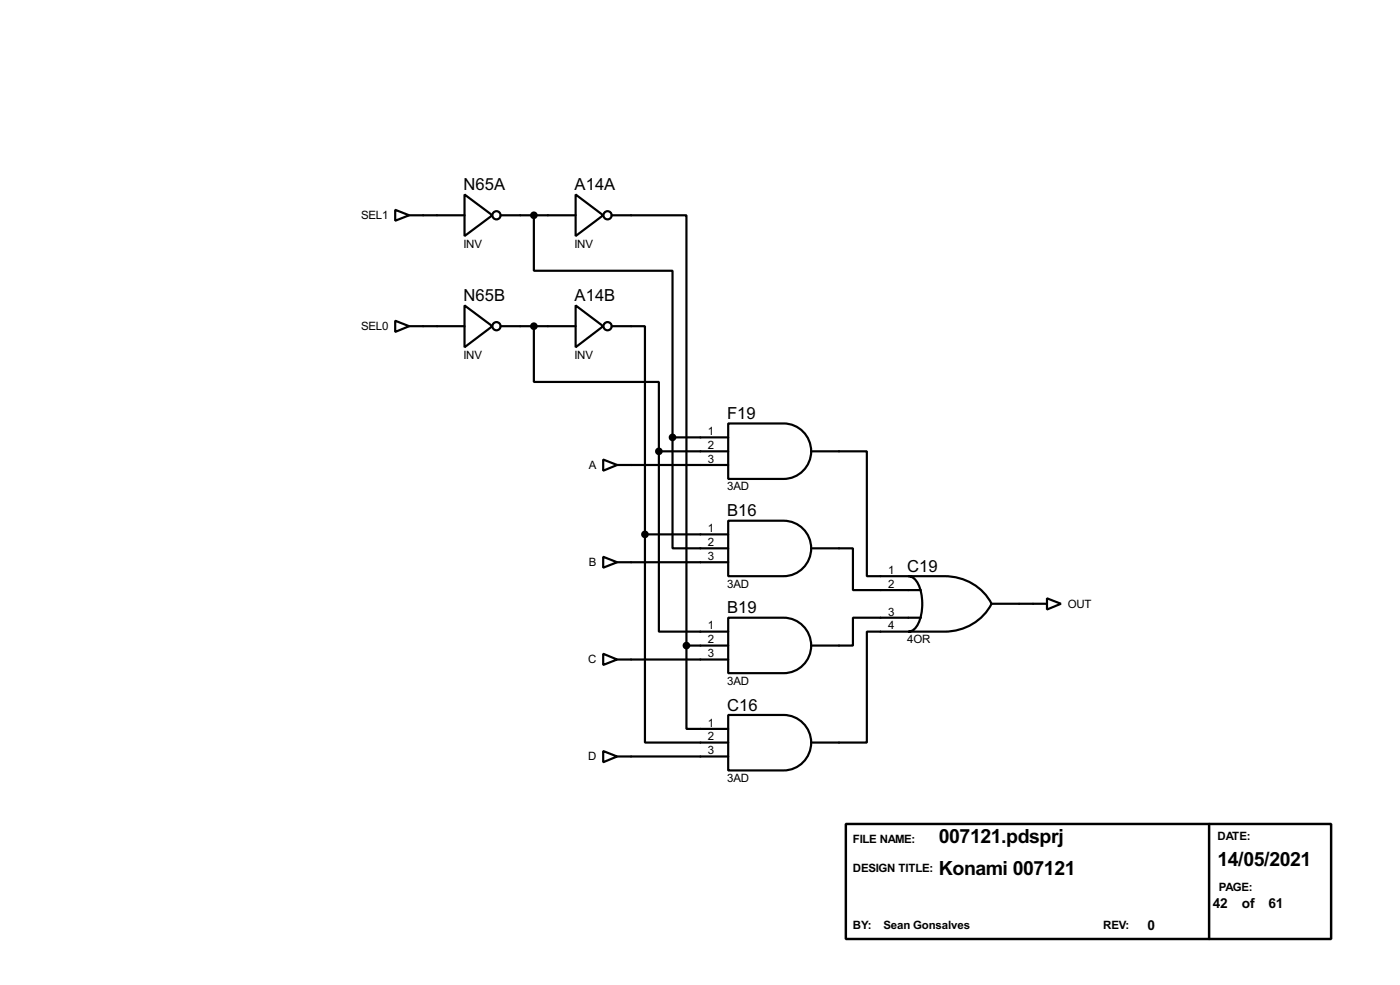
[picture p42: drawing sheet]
<svg xmlns="http://www.w3.org/2000/svg" width="256mm" height="180mm" viewBox="0 0 256 180" stroke-linecap="round" stroke-linejoin="round" font-family="sans-serif">
<defs><g id="words">
<g font-size="4">
<text x="172" y="154.4">007121.pdsprj</text>
<text x="172" y="160.1">Konami 007121</text>
<text x="223.1" y="158.4">14/05/2021</text>
</g>
<g font-size="3.4">
<text x="84.9" y="34.8">N65A</text>
<text x="105.3" y="34.8">A14A</text>
<text x="84.9" y="55.1">N65B</text>
<text x="105.3" y="55.1">A14B</text>
<text x="133.2" y="76.7">F19</text>
<text x="133.2" y="94.5">B16</text>
<text x="166.2" y="104.7">C19</text>
<text x="133.2" y="112.3">B19</text>
<text x="133.2" y="130.1">C16</text>
</g>
<g font-size="2.8">
<text x="222.2" y="166.1">42</text>
<text x="227.5" y="166.1">of</text>
<text x="232.4" y="166.1">61</text>
<text x="210.2" y="170.2">0</text>
</g>
<g font-size="2.4">
<text x="66.2" y="40.1">SEL1</text>
<text x="84.9" y="45.3">INV</text>
<text x="105.3" y="45.3">INV</text>
<text x="66.2" y="60.4">SEL0</text>
<text x="84.9" y="65.6">INV</text>
<text x="105.3" y="65.6">INV</text>
<text x="129.7" y="79.7">1</text>
<text x="129.7" y="82.2">2</text>
<text x="107.9" y="85.8">A</text>
<text x="129.7" y="84.7">3</text>
<text x="133.2" y="89.8">3AD</text>
<text x="129.7" y="97.4">1</text>
<text x="129.7" y="100">2</text>
<text x="107.9" y="103.6">B</text>
<text x="129.7" y="102.5">3</text>
<text x="133.2" y="107.6">3AD</text>
<text x="162.7" y="105.1">1</text>
<text x="162.7" y="107.6">2</text>
<text x="162.7" y="112.7">3</text>
<text x="195.6" y="111.2">OUT</text>
<text x="129.7" y="115.2">1</text>
<text x="129.7" y="117.8">2</text>
<text x="162.7" y="115.2">4</text>
<text x="166.2" y="117.7">4OR</text>
<text x="107.8" y="121.4">C</text>
<text x="129.7" y="120.3">3</text>
<text x="133.2" y="125.3">3AD</text>
<text x="129.7" y="133">1</text>
<text x="129.7" y="135.5">2</text>
<text x="107.8" y="139.2">D</text>
<text x="129.7" y="138.1">3</text>
<text x="133.2" y="143.1">3AD</text>
<text x="156.3" y="154.2">FILE NAME:</text>
<text x="223.1" y="153.7">DATE:</text>
<text x="156.3" y="159.6">DESIGN TITLE:</text>
<text x="223.3" y="163.1">PAGE:</text>
<text x="156.3" y="170">BY:</text>
<text x="161.9" y="170">Sean Gonsalves</text>
<text x="202.1" y="170">REV:</text>
</g>
</g></defs>
<g fill="none" stroke="#000" stroke-width=".4">
<path d="M72.4 38.4l2.6 1-2.6 1zM75 39.4h10.1M85.1 35.6l5.1 3.8-5.1 3.8zM91.7 39.4h13.8M97.8 39.4v10.2h25.4v30.5M105.5 35.6l5 3.8-5 3.8zM112.1 39.4h13.7v78.8M72.4 58.7l2.6 1-2.6 1.1zM75 59.7h10.1M85.1 55.9l5.1 3.8-5.1 3.9zM91.7 59.7h13.8M97.8 59.7v10.2h22.9v12.7"/>
<path d="M105.5 55.9l5 3.8-5 3.9zM112.1 59.7h6.1v38.1M133.4 77.5h10.2a5.1 5.1 0 0 1 5 5.1 5.1 5.1 0 0 1-5 5.1h-10.2zM110.5 84.1l2.6 1-2.6 1.1zM113.1 85.1h20.3M118.2 97.8v38.1h15.2M118.2 97.8h15.2M120.7 82.6v33h12.7M120.7 82.6h12.7M123.2 80.1v20.3h10.2M123.2 80.1h10.2M133.4 95.3h10.2a5.1 5.1 0 0 1 5 5.1 5.1 5.1 0 0 1-5 5.1h-10.2z"/>
<path d="M148.6 82.6h10.2v22.9h7.6M110.5 101.9l2.6 1-2.6 1zM110.5 119.7l2.6 1-2.6 1zM113.1 102.9h20.3M125.8 118.2v15.2h7.6M125.8 118.2h7.6M133.4 113.1h10.2a5.1 5.1 0 0 1 5 5 5.1 5.1 0 0 1-5 5.1h-10.2zM148.6 100.4h7.7v7.6h12.4M166.4 105.5h6.6a9.6 9.6 0 0 1 8.7 5 9.6 9.6 0 0 1-8.7 5.1h-6.6a2.22 2.22 0 0 0 1.8-1.5 9 9 0 0 0-.3-7.8l-1-.7zM166.4 115.6h-7.6v20.3h-10.2M168.7 113.1h-12.4v5.1h-7.7M181.7 110.5h10.1"/>
<path d="M191.8 109.5l2.6 1-2.6 1.1zM110.5 137.5l2.6 1-2.6 1zM113.1 138.5h20.3M113.1 120.7h20.3M133.4 130.9h10.2a5.1 5.1 0 0 1 5 5 5.1 5.1 0 0 1-5 5.1h-10.2z"/>
<circle cx="90.9" cy="39.4" r=".75"/>
<circle cx="111.3" cy="39.4" r=".75"/>
<circle cx="90.9" cy="59.7" r=".75"/>
<circle cx="111.3" cy="59.7" r=".75"/>
</g>
<g fill="#000" stroke="#000" stroke-width=".4">
<circle cx="97.8" cy="39.4" r=".5"/>
<circle cx="97.8" cy="59.7" r=".5"/>
<circle cx="118.1" cy="97.8" r=".5"/>
<circle cx="120.7" cy="82.6" r=".5"/>
<circle cx="123.2" cy="80.1" r=".5"/>
<circle cx="125.7" cy="118.2" r=".5"/>
</g>
<path d="M155 150.8h88.9v21.1h-88.9zM221.5 150.8v21.1" fill="none" stroke="#000" stroke-width=".45"/>
<use href="#words"/>
</svg>
